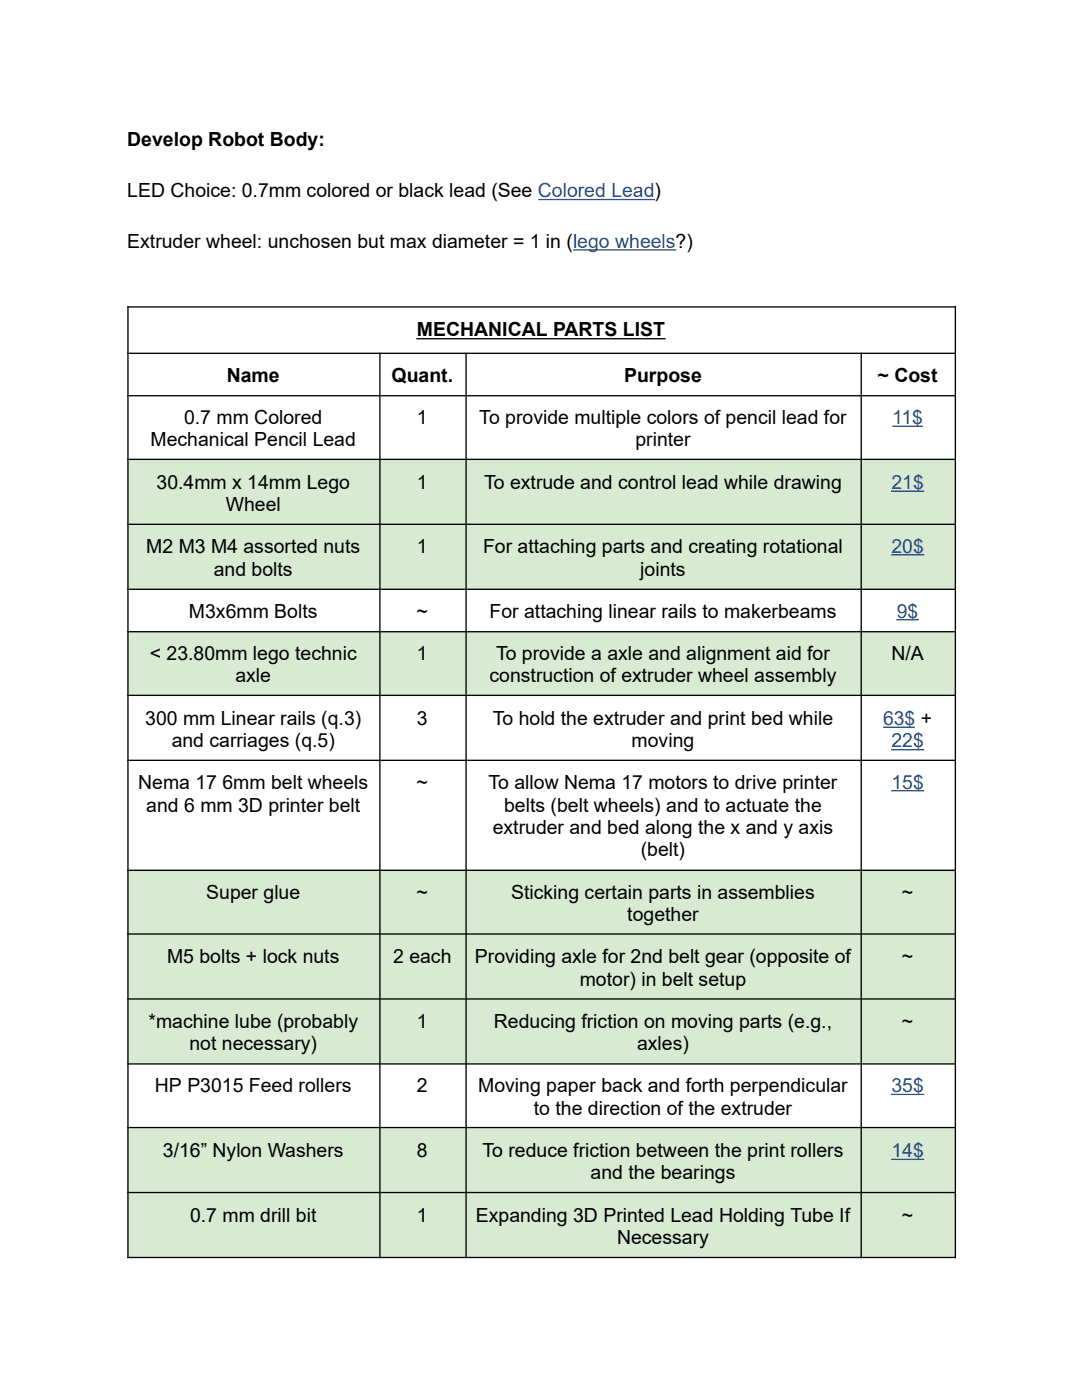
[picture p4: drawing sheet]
<svg xmlns="http://www.w3.org/2000/svg" width="216mm" height="279mm" viewBox="0 0 216 279" stroke-linecap="round" stroke-linejoin="round" font-family="sans-serif">
<defs><g id="words">
<g font-size="3.9">
<text x="25.4" y="29">Develop Robot Body:</text>
<text x="25.4" y="39.3">LED Choice: 0.7mm colored or black lead (See Colored Lead)</text>
<text x="25.4" y="49.6">Extruder wheel: unchosen but max diameter = 1 in (lego wheels?)</text>
<text x="83.2" y="67.1">MECHANICAL PARTS LIST</text>
<text x="45.3" y="76.2">Name</text>
<text x="78.1" y="76.2">Quant.</text>
<text x="124.5" y="76.2">Purpose</text>
<text x="175.1" y="76.2">~ Cost</text>
<text x="30.1" y="89.1">Mechanical Pencil Lead</text>
<text x="36.7" y="84.6">0.7 mm Colored</text>
<text x="83.2" y="84.6">1</text>
<text x="95.6" y="84.6">To provide multiple colors of pencil lead for</text>
<text x="126.8" y="89.1">printer</text>
<text x="31.2" y="97.5">30.4mm x 14mm Lego</text>
<text x="45" y="102">Wheel</text>
<text x="83.2" y="97.5">1</text>
<text x="96.6" y="97.5">To extrude and control lead while drawing</text>
<text x="29.2" y="110.4">M2 M3 M4 assorted nuts</text>
<text x="83.2" y="110.4">1</text>
<text x="96.4" y="110.4">For attaching parts and creating rotational</text>
<text x="42.7" y="114.9">and bolts</text>
<text x="127.8" y="114.9">joints</text>
<text x="37.7" y="123.3">M3x6mm Bolts</text>
<text x="83.1" y="123.3">~</text>
<text x="97.7" y="123.3">For attaching linear rails to makerbeams</text>
<text x="29.9" y="131.7">&lt; 23.80mm lego technic</text>
<text x="83.2" y="131.7">1</text>
<text x="99" y="131.7">To provide a axle and alignment aid for</text>
<text x="177.9" y="131.7">N/A</text>
<text x="47" y="136.2">axle</text>
<text x="97.7" y="136.2">construction of extruder wheel assembly</text>
<text x="29" y="144.6">300 mm Linear rails (q.3)</text>
<text x="34.3" y="149.1">and carriages (q.5)</text>
<text x="83.2" y="144.6">3</text>
<text x="98.3" y="144.6">To hold the extruder and print bed while</text>
<text x="126" y="149.1">moving</text>
<text x="27.6" y="157.5">Nema 17</text>
<text x="29.2" y="162">and 6 mm 3D printer belt</text>
<text x="44.4" y="157.5">6mm belt wheels</text>
<text x="83.1" y="157.5">~</text>
<text x="97.5" y="157.5">To allow Nema 17 motors to drive printer</text>
<text x="100.6" y="162">belts (belt wheels) and to actuate the</text>
<text x="98.3" y="166.4">extruder and bed along the x and y axis</text>
<text x="127.9" y="170.9">(belt)</text>
<text x="41.2" y="179.3">Super glue</text>
<text x="83.1" y="179.3">~</text>
<text x="102" y="179.3">Sticking certain parts in assemblies</text>
<text x="180" y="179.3">~</text>
<text x="125.2" y="183.8">together</text>
<text x="33.3" y="192.2">M5 bolts + lock nuts</text>
<text x="78.4" y="192.2">2 each</text>
<text x="94.8" y="192.2">Providing axle for 2nd belt gear (opposite of</text>
<text x="115.7" y="196.7">motor) in belt setup</text>
<text x="180" y="192.2">~</text>
<text x="29.6" y="205.1">*machine lube (probably</text>
<text x="37.8" y="209.6">not necessary)</text>
<text x="83.2" y="205.1">1</text>
<text x="98.6" y="205.1">Reducing friction on moving parts (e.g.,</text>
<text x="127.1" y="209.6">axles)</text>
<text x="180" y="205.1">~</text>
<text x="30.9" y="218">HP P3015 Feed rollers</text>
<text x="83.2" y="218">2</text>
<text x="95.4" y="218">Moving paper back and forth perpendicular</text>
<text x="106.5" y="222.5">to the direction of the extruder</text>
<text x="32.5" y="230.9">3/16” Nylon Washers</text>
<text x="83.2" y="230.9">8</text>
<text x="96.3" y="230.9">To reduce friction between the print rollers</text>
<text x="117.8" y="235.4">and the bearings</text>
<text x="37.9" y="243.8">0.7 mm drill bit</text>
<text x="83.2" y="243.8">1</text>
<text x="95" y="243.8">Expanding 3D Printed Lead Holding Tube If</text>
<text x="180" y="243.8">~</text>
<text x="123.1" y="248.3">Necessary</text>
</g>
<g font-size="3.9" fill="#15c">
<text x="178" y="84.6">11$</text>
<text x="177.9" y="97.5">21$</text>
<text x="177.9" y="110.4">20$</text>
<text x="179" y="123.3">9$</text>
<text x="176.2" y="144.6">63$ +</text>
<text x="177.9" y="149.1">22$</text>
<text x="177.9" y="157.5">15$</text>
<text x="177.9" y="218">35$</text>
<text x="177.9" y="230.9">14$</text>
</g>
</g></defs>
<g fill="#d9ead3">
<path d="M25.4 91.7h50.3v13h-50.3z"/>
<path d="M75.7 91.7h17.2v13h-17.2z"/>
<path d="M92.9 91.7h78.8v13h-78.8z"/>
<path d="M171.7 91.7h18.8v13h-18.8z"/>
<path d="M25.4 104.7h50.3v12.7h-50.3z"/>
<path d="M75.7 104.7h17.2v12.7h-17.2z"/>
<path d="M92.9 104.7h78.8v12.7h-78.8z"/>
<path d="M171.7 104.7h18.8v12.7h-18.8z"/>
<path d="M25.4 125.9h50.3v12.9h-50.3z"/>
<path d="M75.7 125.9h17.2v12.9h-17.2z"/>
<path d="M92.9 125.9h78.8v12.9h-78.8z"/>
<path d="M171.7 125.9h18.8v12.9h-18.8z"/>
<path d="M25.4 173.5h50.3v13h-50.3z"/>
<path d="M75.7 173.5h17.2v13h-17.2z"/>
<path d="M92.9 173.5h78.8v13h-78.8z"/>
<path d="M171.7 173.5h18.8v13h-18.8z"/>
<path d="M25.4 186.5h50.3v12.9h-50.3z"/>
<path d="M75.7 186.5h17.2v12.9h-17.2z"/>
<path d="M92.9 186.5h78.8v12.9h-78.8z"/>
<path d="M171.7 186.5h18.8v12.9h-18.8z"/>
<path d="M25.4 199.4h50.3v12.7h-50.3z"/>
<path d="M75.7 199.4h17.2v12.7h-17.2z"/>
<path d="M92.9 199.4h78.8v12.7h-78.8z"/>
<path d="M171.7 199.4h18.8v12.7h-18.8z"/>
</g>
<g fill="#fff">
<path d="M25.4 212.1h50.3v13h-50.3z"/>
<path d="M75.7 212.1h17.2v13h-17.2z"/>
<path d="M92.9 212.1h78.8v13h-78.8z"/>
<path d="M171.7 212.1h18.8v13h-18.8z"/>
</g>
<g fill="#d9ead3">
<path d="M25.4 225.1h50.3v13h-50.3z"/>
<path d="M75.7 225.1h17.2v13h-17.2z"/>
<path d="M92.9 225.1h78.8v13h-78.8z"/>
<path d="M171.7 225.1h18.8v13h-18.8z"/>
<path d="M25.4 238.1h50.3v12.9h-50.3z"/>
<path d="M75.7 238.1h17.2v12.9h-17.2z"/>
<path d="M92.9 238.1h78.8v12.9h-78.8z"/>
<path d="M171.7 238.1h18.8v12.9h-18.8z"/>
</g>
<path d="M107.4 39.8h23.3M114.3 49.9h20.6M177.8 98h6.6M178.1 85.1h6M177.8 110.7h6.6M178.9 123.7h4.5M176.2 145.1h6.4M177.8 149.6h6.6M177.8 157.8h6.6M177.8 218.4h6.6M177.8 231.4h6.6" fill="none" stroke="#15c" stroke-width=".26"/>
<g fill="none" stroke="#000" stroke-width=".26">
<path d="M25.4 61.3h165.4M25.4 70.5h165.4M25.4 79h165.4M25.5 61.1v190M75.8 70.4v180.7M83.1 67.6h49.7M93 70.4v180.7M171.8 70.4v180.7M190.6 61.1v190M25.4 91.7h165.4M25.4 104.6h165.4M25.4 117.6h165.4"/>
<path d="M25.4 126.1h165.4M25.4 138.8h165.4M25.4 151.7h165.4M25.4 173.7h165.4M25.4 186.4h165.4M25.4 199.4h165.4M25.4 212.3h165.4M25.4 225h165.4M25.4 238h165.4M25.4 251h165.4"/>
</g>
<use href="#words"/>
</svg>
